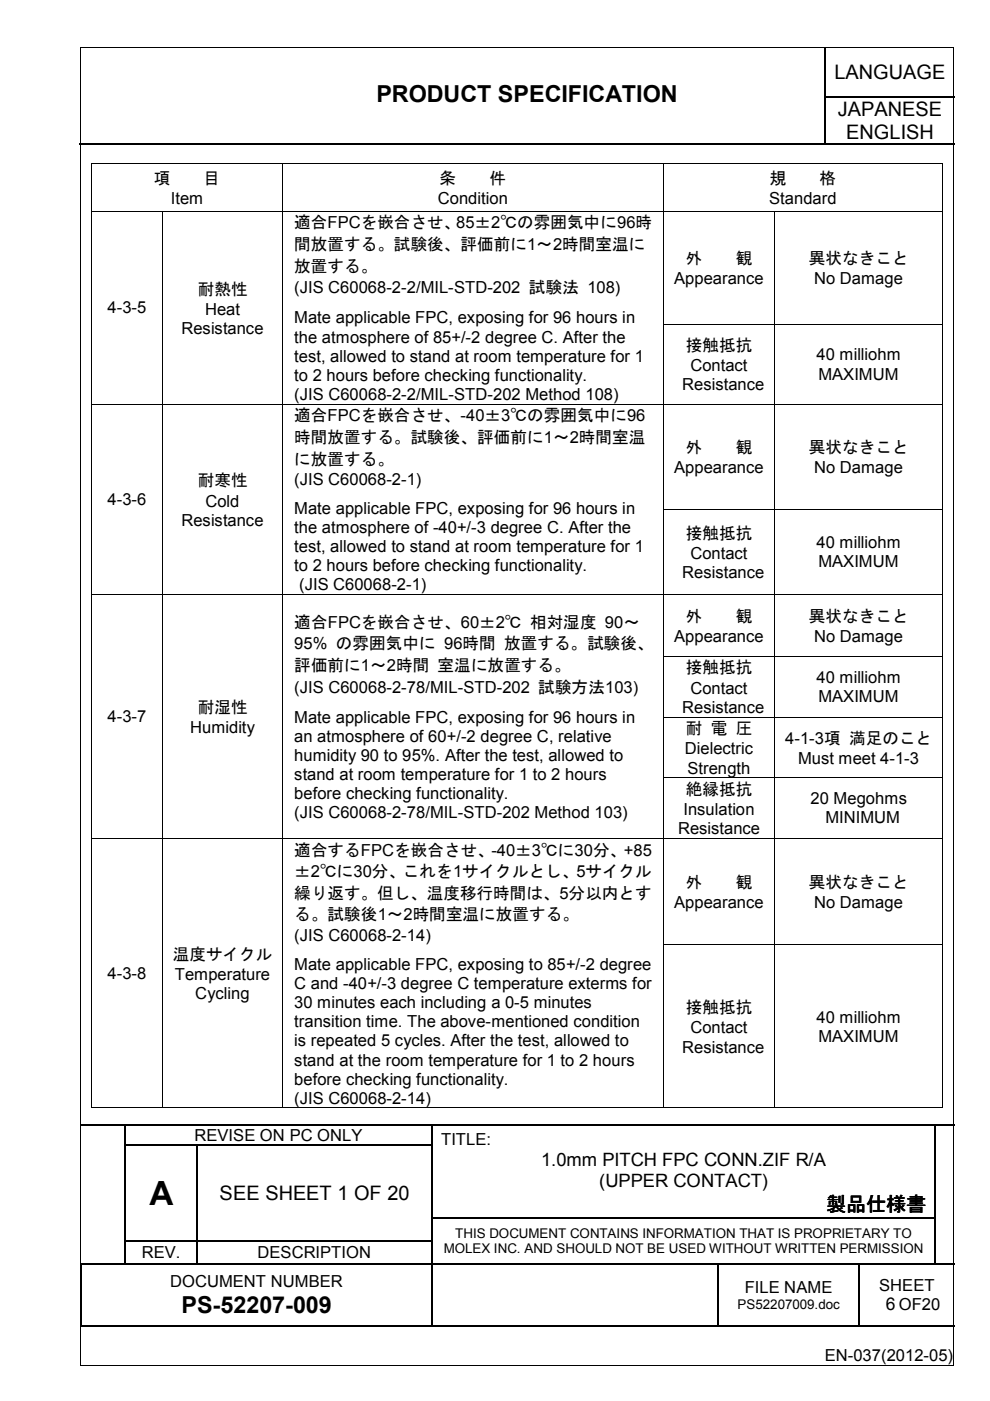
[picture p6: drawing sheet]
<svg xmlns="http://www.w3.org/2000/svg" width="210mm" height="297mm" viewBox="0 0 210 297" stroke-linecap="round" stroke-linejoin="round" font-family="sans-serif">
<defs><g id="words">
<text font-size="7.1" x="31.7" y="255.5">A</text>
<g font-size="5">
<text x="79.8" y="21.6">PRODUCT SPECIFICATION</text>
<text x="38.5" y="278.3">PS-52207-009</text>
</g>
<g font-size="4.2">
<text x="176.9" y="16.8">LANGUAGE</text>
<text x="177.6" y="24.6">JAPANESE</text>
<text x="179.4" y="29.4">ENGLISH</text>
<text x="46.6" y="254.5">SEE SHEET 1 OF 20</text>
<text x="175.2" y="256.8">製品仕様書</text>
</g>
<g font-size="3.9">
<text x="114.7" y="247.2">1.0mm PITCH FPC CONN.ZIF R/A</text>
<text x="127" y="251.7">(UPPER CONTACT)</text>
</g>
<text font-size="3.7" x="187.8" y="277.8">6 OF20</text>
<g font-size="3.5">
<text x="32.6" y="38.9">項</text>
<text x="43.2" y="38.9">目</text>
<text x="93.2" y="38.9">条</text>
<text x="103.8" y="38.9">件</text>
<text x="163.2" y="38.9">規</text>
<text x="173.8" y="38.9">格</text>
<text x="36.2" y="43.3">Item</text>
<text x="92.8" y="43.3">Condition</text>
<text x="163.1" y="43.3">Standard</text>
<text x="62.4" y="48.4">適合FPCを嵌合させ、85±2℃の雰囲気中に96時</text>
<text x="62.4" y="53">間放置する。試験後、評価前に1～2時間室温に</text>
<text x="62.4" y="57.6">放置する。</text>
<text x="145.4" y="56">外</text>
<text x="156" y="56">観</text>
<text x="171.5" y="56">異状なきこと</text>
<text x="41.9" y="62.4">耐熱性</text>
<text x="62.4" y="62.2">(JIS C60068-2-2/MIL-STD-202 試験法 108)</text>
<text x="143" y="60.3">Appearance</text>
<text x="172.6" y="60.3">No Damage</text>
<text x="22.8" y="66.5">4-3-5</text>
<text x="38.5" y="70.8">Resistance</text>
<text x="43.5" y="66.7">Heat</text>
<text x="62.4" y="68.6">Mate applicable FPC, exposing for 96 hours in</text>
<text x="62.4" y="72.6">the atmosphere of 85+/-2 degree C. After the</text>
<text x="62.4" y="76.7">test, allowed to stand at room temperature for 1</text>
<text x="145.4" y="74.4">接触抵抗</text>
<text x="173.1" y="76.4">40 milliohm</text>
<text x="62.4" y="80.7">to 2 hours before checking functionality.</text>
<text x="144.7" y="82.8">Resistance</text>
<text x="146.4" y="78.7">Contact</text>
<text x="173.5" y="80.5">MAXIMUM</text>
<text x="62.4" y="89.3">適合FPCを嵌合させ、-40±3℃の雰囲気中に96</text>
<text x="62.4" y="84.8">(JIS C60068-2-2/MIL-STD-202 Method 108)</text>
<text x="62.4" y="93.9">時間放置する。試験後、評価前に1～2時間室温</text>
<text x="62.4" y="98.5">に放置する。</text>
<text x="143" y="100.4">Appearance</text>
<text x="145.4" y="96.1">外</text>
<text x="156" y="96.1">観</text>
<text x="171.5" y="96.1">異状なきこと</text>
<text x="172.6" y="100.4">No Damage</text>
<text x="22.8" y="107.1">4-3-6</text>
<text x="41.9" y="103.1">耐寒性</text>
<text x="43.6" y="107.4">Cold</text>
<text x="62.4" y="102.8">(JIS C60068-2-1)</text>
<text x="38.5" y="111.4">Resistance</text>
<text x="62.4" y="109">Mate applicable FPC, exposing for 96 hours in</text>
<text x="62.4" y="113">the atmosphere of -40+/-3 degree C. After the</text>
<text x="62.4" y="117.1">test, allowed to stand at room temperature for 1</text>
<text x="145.4" y="114.3">接触抵抗</text>
<text x="146.4" y="118.5">Contact</text>
<text x="173.1" y="116.2">40 milliohm</text>
<text x="62.4" y="121.2">to 2 hours before checking functionality.</text>
<text x="63.4" y="125.2">(JIS C60068-2-1)</text>
<text x="144.7" y="122.6">Resistance</text>
<text x="173.5" y="120.3">MAXIMUM</text>
<text x="145.4" y="131.8">外</text>
<text x="156" y="131.8">観</text>
<text x="171.5" y="131.8">異状なきこと</text>
<text x="62.4" y="137.7">95% の雰囲気中に 96時間 放置する。試験後、</text>
<text x="62.4" y="133.1">適合FPCを嵌合させ、60±2℃ 相対湿度 90～</text>
<text x="143" y="136.1">Appearance</text>
<text x="172.6" y="136.1">No Damage</text>
<text x="62.4" y="142.2">評価前に1～2時間 室温に放置する。</text>
<text x="145.4" y="142.8">接触抵抗</text>
<text x="62.4" y="146.9">(JIS C60068-2-78/MIL-STD-202 試験方法103)</text>
<text x="146.4" y="147.1">Contact</text>
<text x="173.1" y="144.8">40 milliohm</text>
<text x="173.5" y="148.8">MAXIMUM</text>
<text x="22.8" y="153.2">4-3-7</text>
<text x="40.3" y="155.4">Humidity</text>
<text x="41.9" y="151.2">耐湿性</text>
<text x="62.4" y="153.2">Mate applicable FPC, exposing for 96 hours in</text>
<text x="144.7" y="151.1">Resistance</text>
<text x="145.4" y="155.7">耐 電 圧</text>
<text x="62.4" y="157.3">an atmosphere of 60+/-2 degree C, relative</text>
<text x="62.4" y="161.4">humidity 90 to 95%. After the test, allowed to</text>
<text x="145.2" y="159.9">Dielectric</text>
<text x="166.5" y="157.7">4-1-3項 満足のこと</text>
<text x="169.2" y="162">Must meet 4-1-3</text>
<text x="62.4" y="165.4">stand at room temperature for 1 to 2 hours</text>
<text x="145.8" y="164">Strength</text>
<text x="62.4" y="169.5">before checking functionality.</text>
<text x="62.4" y="173.5">(JIS C60068-2-78/MIL-STD-202 Method 103)</text>
<text x="144.9" y="172.8">Insulation</text>
<text x="145.4" y="168.5">絶縁抵抗</text>
<text x="171.9" y="170.5">20 Megohms</text>
<text x="143.8" y="176.9">Resistance</text>
<text x="175" y="174.6">MINIMUM</text>
<text x="62.4" y="181.4">適合するFPCを嵌合させ、-40±3℃に30分、+85</text>
<text x="62.4" y="190.6">繰り返す。但し、温度移行時間は、5分以内とす</text>
<text x="62.4" y="186">±2℃に30分、これを1サイクルとし、5サイクル</text>
<text x="145.4" y="188.3">外</text>
<text x="156" y="188.3">観</text>
<text x="171.5" y="188.3">異状なきこと</text>
<text x="62.4" y="195.2">る。試験後1～2時間室温に放置する。</text>
<text x="143" y="192.6">Appearance</text>
<text x="172.6" y="192.6">No Damage</text>
<text x="36.6" y="203.5">温度サイクル</text>
<text x="62.4" y="199.5">(JIS C60068-2-14)</text>
<text x="22.8" y="207.6">4-3-8</text>
<text x="37.1" y="207.8">Temperature</text>
<text x="62.4" y="205.6">Mate applicable FPC, exposing to 85+/-2 degree</text>
<text x="62.4" y="209.7">C and -40+/-3 degree C temperature exterms for</text>
<text x="41.4" y="211.9">Cycling</text>
<text x="62.4" y="213.7">30 minutes each including a 0-5 minutes</text>
<text x="145.4" y="214.8">接触抵抗</text>
<text x="62.4" y="217.8">transition time. The above-mentioned condition</text>
<text x="62.4" y="221.9">is repeated 5 cycles. After the test, allowed to</text>
<text x="146.4" y="219.1">Contact</text>
<text x="173.1" y="216.8">40 milliohm</text>
<text x="173.5" y="220.9">MAXIMUM</text>
<text x="62.4" y="225.9">stand at the room temperature for 1 to 2 hours</text>
<text x="144.7" y="223.2">Resistance</text>
<text x="62.4" y="230">before checking functionality.</text>
<text x="62.4" y="234">(JIS C60068-2-14)</text>
<text x="41.2" y="241.9">REVISE ON PC ONLY</text>
<text x="93.5" y="242.8">TITLE:</text>
<text x="30.1" y="266.7">REV.</text>
<text x="54.6" y="266.7">DESCRIPTION</text>
<text x="36.1" y="272.9">DOCUMENT NUMBER</text>
<text x="157.9" y="274.2">FILE NAME</text>
<text x="186.4" y="273.6">SHEET</text>
<text x="174.9" y="288.6">EN-037(2012-05)</text>
</g>
<g font-size="2.8">
<text x="96.5" y="262.4">THIS DOCUMENT CONTAINS INFORMATION THAT IS PROPRIETARY TO</text>
<text x="94.1" y="265.7">MOLEX INC. AND SHOULD NOT BE USED WITHOUT WRITTEN PERMISSION</text>
<text x="156.4" y="277.5">PS52207009.doc</text>
</g>
</g></defs>
<g fill="none" stroke="#000" stroke-width=".25">
<path d="M174.9 10.2v10.2M16.8 30.4h158M174.9 20.6v9.7M175 20.5h27.5M175 30.4h27.5M17.2 238.5h9.3M26.6 238.7v4M26.7 238.5h64.8M91.6 238.7v4M91.7 238.5h106.4M198.2 238.7v4M198.3 238.5h4.1"/>
<path d="M26.6 243v4.8M26.6 248.1v4.9M26.6 253.2v4.9M26.6 258.4v4.6M26.7 242.9h15M41.8 243v4.8M41.8 248.1v4.9M41.8 253.2v4.9M41.8 258.4v4.6M42 242.9h49.5M91.6 243v4.8M91.6 248.1v4.9"/>
<path d="M91.6 253.2v4.9M91.6 258.4v4.6M91.7 258.3h106.4M198.2 243v4.8M198.2 248.1v4.9M198.2 253.2v4.9M198.2 258.4v4.6M17.2 268.1v13M17.6 267.9h8.9M26.6 263.2v4.6M26.7 263.1h15M26.7 267.9h15"/>
<path d="M41.8 263.2v4.6M42 263.1h49.5M42 267.9h49.5M91.6 263.2v4.6M91.6 268.1v13M91.7 267.9h60.4M152.2 268.1v13M152.4 267.9h29.7M182.2 268.1v13M182.3 267.9h15.8M198.2 263.2v4.6M198.3 267.9h4.1"/>
<path d="M17.3 281.2h74.2M91.7 281.2h60.4M152.4 281.2h29.7M182.3 281.2h20.1"/>
</g>
<g fill="#000">
<path d="M174.8 20.4h.2v.2h-.2zM174.8 30.3h.2v.3h-.2zM26.5 238.4h.2v.3h-.2zM91.5 238.4h.2v.3h-.2zM198.1 238.4h.2v.3h-.2zM26.5 242.7h.2v.3h-.2zM26.5 247.8h.2v.3h-.2zM26.5 253h.2v.2h-.2zM26.5 258.1h.2v.3h-.2zM41.7 242.7h.3v.3h-.3zM41.7 247.8h.3v.3h-.3zM41.7 253h.3v.2h-.3z"/>
<path d="M41.7 258.1h.3v.3h-.3zM91.5 242.7h.2v.3h-.2zM91.5 247.8h.2v.3h-.2zM91.5 253h.2v.2h-.2zM91.5 258.1h.2v.3h-.2zM198.1 242.7h.2v.3h-.2zM198.1 247.8h.2v.3h-.2zM198.1 253h.2v.2h-.2zM198.1 258.1h.2v.3h-.2zM17.1 267.8h.2v.3h-.2zM17.3 267.8h.3v.3h-.3zM26.5 263h.2v.2h-.2z"/>
<path d="M26.5 267.8h.2v.3h-.2zM41.7 263h.3v.2h-.3zM41.7 267.8h.3v.3h-.3zM91.5 263h.2v.2h-.2zM91.5 267.8h.2v.3h-.2zM152.1 267.8h.3v.3h-.3zM182.1 267.8h.2v.3h-.2zM198.1 263h.2v.2h-.2zM198.1 267.8h.2v.3h-.2zM17.1 281.1h.2v.2h-.2zM91.5 281.1h.2v.2h-.2zM152.1 281.1h.3v.2h-.3z"/>
<path d="M182.1 281.1h.2v.2h-.2z"/>
</g>
<g fill="#fff">
<path d="M17.2 10.2l.2 .2z" fill-rule="evenodd"/>
<path d="M55.6 15.8h112.4v9.7h-112.4z" fill-rule="evenodd"/>
</g>
<g fill="#000">
<path d="M17 10h.2v.2h-.2zM202.1 10h.2v.2h-.2zM19.3 34.6h.2v.2h-.2zM59.8 34.6h.1v.2h-.1zM140.6 34.6h.2v.2h-.2zM199.8 34.6h.1v.2h-.1zM19.3 44.7h.2v.1h-.2zM34.4 44.7h.1v.1h-.1zM59.8 44.7h.1v.1h-.1zM140.6 44.7h.2v.1h-.2zM164.2 44.7h.2v.1h-.2zM199.8 44.7h.1v.1h-.1z"/>
<path d="M19.3 68.7h.2v.1h-.2zM34.4 68.7h.1v.1h-.1zM59.8 68.7h.1v.1h-.1zM140.6 68.7h.2v.1h-.2zM164.2 68.7h.2v.1h-.2zM199.8 68.7h.1v.1h-.1zM19.3 85.6h.2v.2h-.2zM34.4 85.6h.1v.2h-.1zM59.8 85.6h.1v.2h-.1zM140.6 85.6h.2v.2h-.2zM164.2 85.6h.2v.2h-.2zM199.8 85.6h.1v.2h-.1z"/>
<path d="M19.3 107.9h.2v.2h-.2zM34.4 107.9h.1v.2h-.1zM59.8 107.9h.1v.2h-.1zM140.6 107.9h.2v.2h-.2zM164.2 107.9h.2v.2h-.2zM199.8 107.9h.1v.2h-.1zM19.3 126h.2v.2h-.2zM19.3 139.1h.2v.1h-.2zM34.4 126h.1v.2h-.1zM34.4 139.1h.1v.1h-.1zM59.8 126h.1v.2h-.1zM59.8 139.1h.1v.1h-.1z"/>
<path d="M140.6 126h.2v.2h-.2zM140.6 139.1h.2v.1h-.2zM164.2 126h.2v.2h-.2zM164.2 139.1h.2v.1h-.2zM199.8 126h.1v.2h-.1zM199.8 139.1h.1v.1h-.1zM19.3 151.9h.2v.2h-.2zM34.4 151.9h.1v.2h-.1zM59.8 151.9h.1v.2h-.1zM140.6 151.9h.2v.2h-.2zM164.2 151.9h.2v.2h-.2zM199.8 151.9h.1v.2h-.1z"/>
<path d="M19.3 164.8h.2v.2h-.2zM19.3 177.7h.2v.1h-.2zM34.4 164.8h.1v.2h-.1zM34.4 177.7h.1v.1h-.1zM59.8 164.8h.1v.2h-.1zM59.8 177.7h.1v.1h-.1zM140.6 164.8h.2v.2h-.2zM140.6 177.7h.2v.1h-.2zM164.2 164.8h.2v.2h-.2zM164.2 177.7h.2v.1h-.2zM199.8 164.8h.1v.2h-.1zM199.8 177.7h.1v.1h-.1z"/>
<path d="M19.3 200.2h.2v.2h-.2zM34.4 200.2h.1v.2h-.1zM59.8 200.2h.1v.2h-.1zM140.6 200.2h.2v.2h-.2zM164.2 200.2h.2v.2h-.2zM199.8 200.2h.1v.2h-.1zM19.3 234.8h.2v.2h-.2zM34.4 234.8h.1v.2h-.1zM59.8 234.8h.1v.2h-.1zM140.6 234.8h.2v.2h-.2zM164.2 234.8h.2v.2h-.2zM199.8 234.8h.1v.2h-.1z"/>
<path d="M17 289.4h.2v.2h-.2zM202.1 289.4h.2v.2h-.2z"/>
</g>
<g fill="none" stroke="#000" stroke-width=".21">
<path d="M17.1 10.2v279.2M17.2 10.1h184.9M202.2 10.2v279.2M19.4 34.8v9.9M19.5 34.7h40.3M59.9 34.8v9.9M59.9 34.7h80.7M140.7 34.8v9.9M140.8 34.7h59M199.9 34.8v9.9M19.4 44.8v23.9M19.5 44.7h14.9"/>
<path d="M34.5 44.8v23.9M34.5 44.7h25.3M59.9 44.8v23.9M59.9 44.7h80.7M140.7 44.8v23.9M140.8 44.7h23.4M164.3 44.8v23.9M164.4 44.7h35.4M199.9 44.8v23.9M19.4 68.8v16.8M34.5 68.8v16.8M59.9 68.8v16.8"/>
<path d="M140.7 68.8v16.8M140.8 68.7h23.4M164.3 68.8v16.8M164.4 68.7h35.4M199.9 68.8v16.8M19.4 85.8v22.1M19.5 85.7h14.9M34.5 85.8v22.1M34.5 85.7h25.3M59.9 85.8v22.1M59.9 85.7h80.7M140.7 85.8v22.1"/>
<path d="M140.8 85.7h23.4M164.3 85.8v22.1M164.4 85.7h35.4M199.9 85.8v22.1M19.4 108.1v17.9M34.5 108.1v17.9M59.9 108.1v17.9M140.7 108.1v17.9M140.8 108h23.4M164.3 108.1v17.9M164.4 108h35.4M199.9 108.1v17.9"/>
<path d="M19.4 126.2v12.9M19.4 139.2v12.7M19.5 126.1h14.9M34.5 126.2v12.9M34.5 139.2v12.7M34.5 126.1h25.3M59.9 126.2v12.9M59.9 139.2v12.7M59.9 126.1h80.7M140.7 126.2v12.9M140.7 139.2v12.7M140.8 126.1h23.4"/>
<path d="M140.8 139.1h23.4M164.3 126.2v12.9M164.3 139.2v12.7M164.4 126.1h35.4M164.4 139.1h35.4M199.9 126.2v12.9M199.9 139.2v12.7M19.4 152.1v12.7M34.5 152.1v12.7M59.9 152.1v12.7M140.7 152.1v12.7M140.8 152h23.4"/>
<path d="M164.3 152.1v12.7M164.4 152h35.4M199.9 152.1v12.7M19.4 165v12.7M19.4 177.8v22.4M19.5 177.8h14.9M34.5 165v12.7M34.5 177.8v22.4M34.5 177.8h25.3M59.9 165v12.7M59.9 177.8v22.4M59.9 177.8h80.7"/>
<path d="M140.7 165v12.7M140.7 177.8v22.4M140.8 164.9h23.4M140.8 177.8h23.4M164.3 165v12.7M164.3 177.8v22.4M164.4 164.9h35.4M164.4 177.8h35.4M199.9 165v12.7M199.9 177.8v22.4M19.4 200.4v34.4M34.5 200.4v34.4"/>
<path d="M59.9 200.4v34.4M140.7 200.4v34.4M140.8 200.3h23.4M164.3 200.4v34.4M164.4 200.3h35.4M199.9 200.4v34.4M19.5 234.9h14.9M34.5 234.9h25.3M59.9 234.9h80.7M140.8 234.9h23.4M164.4 234.9h35.4M17.2 289.5h184.9"/>
</g>
<use href="#words"/>
</svg>
